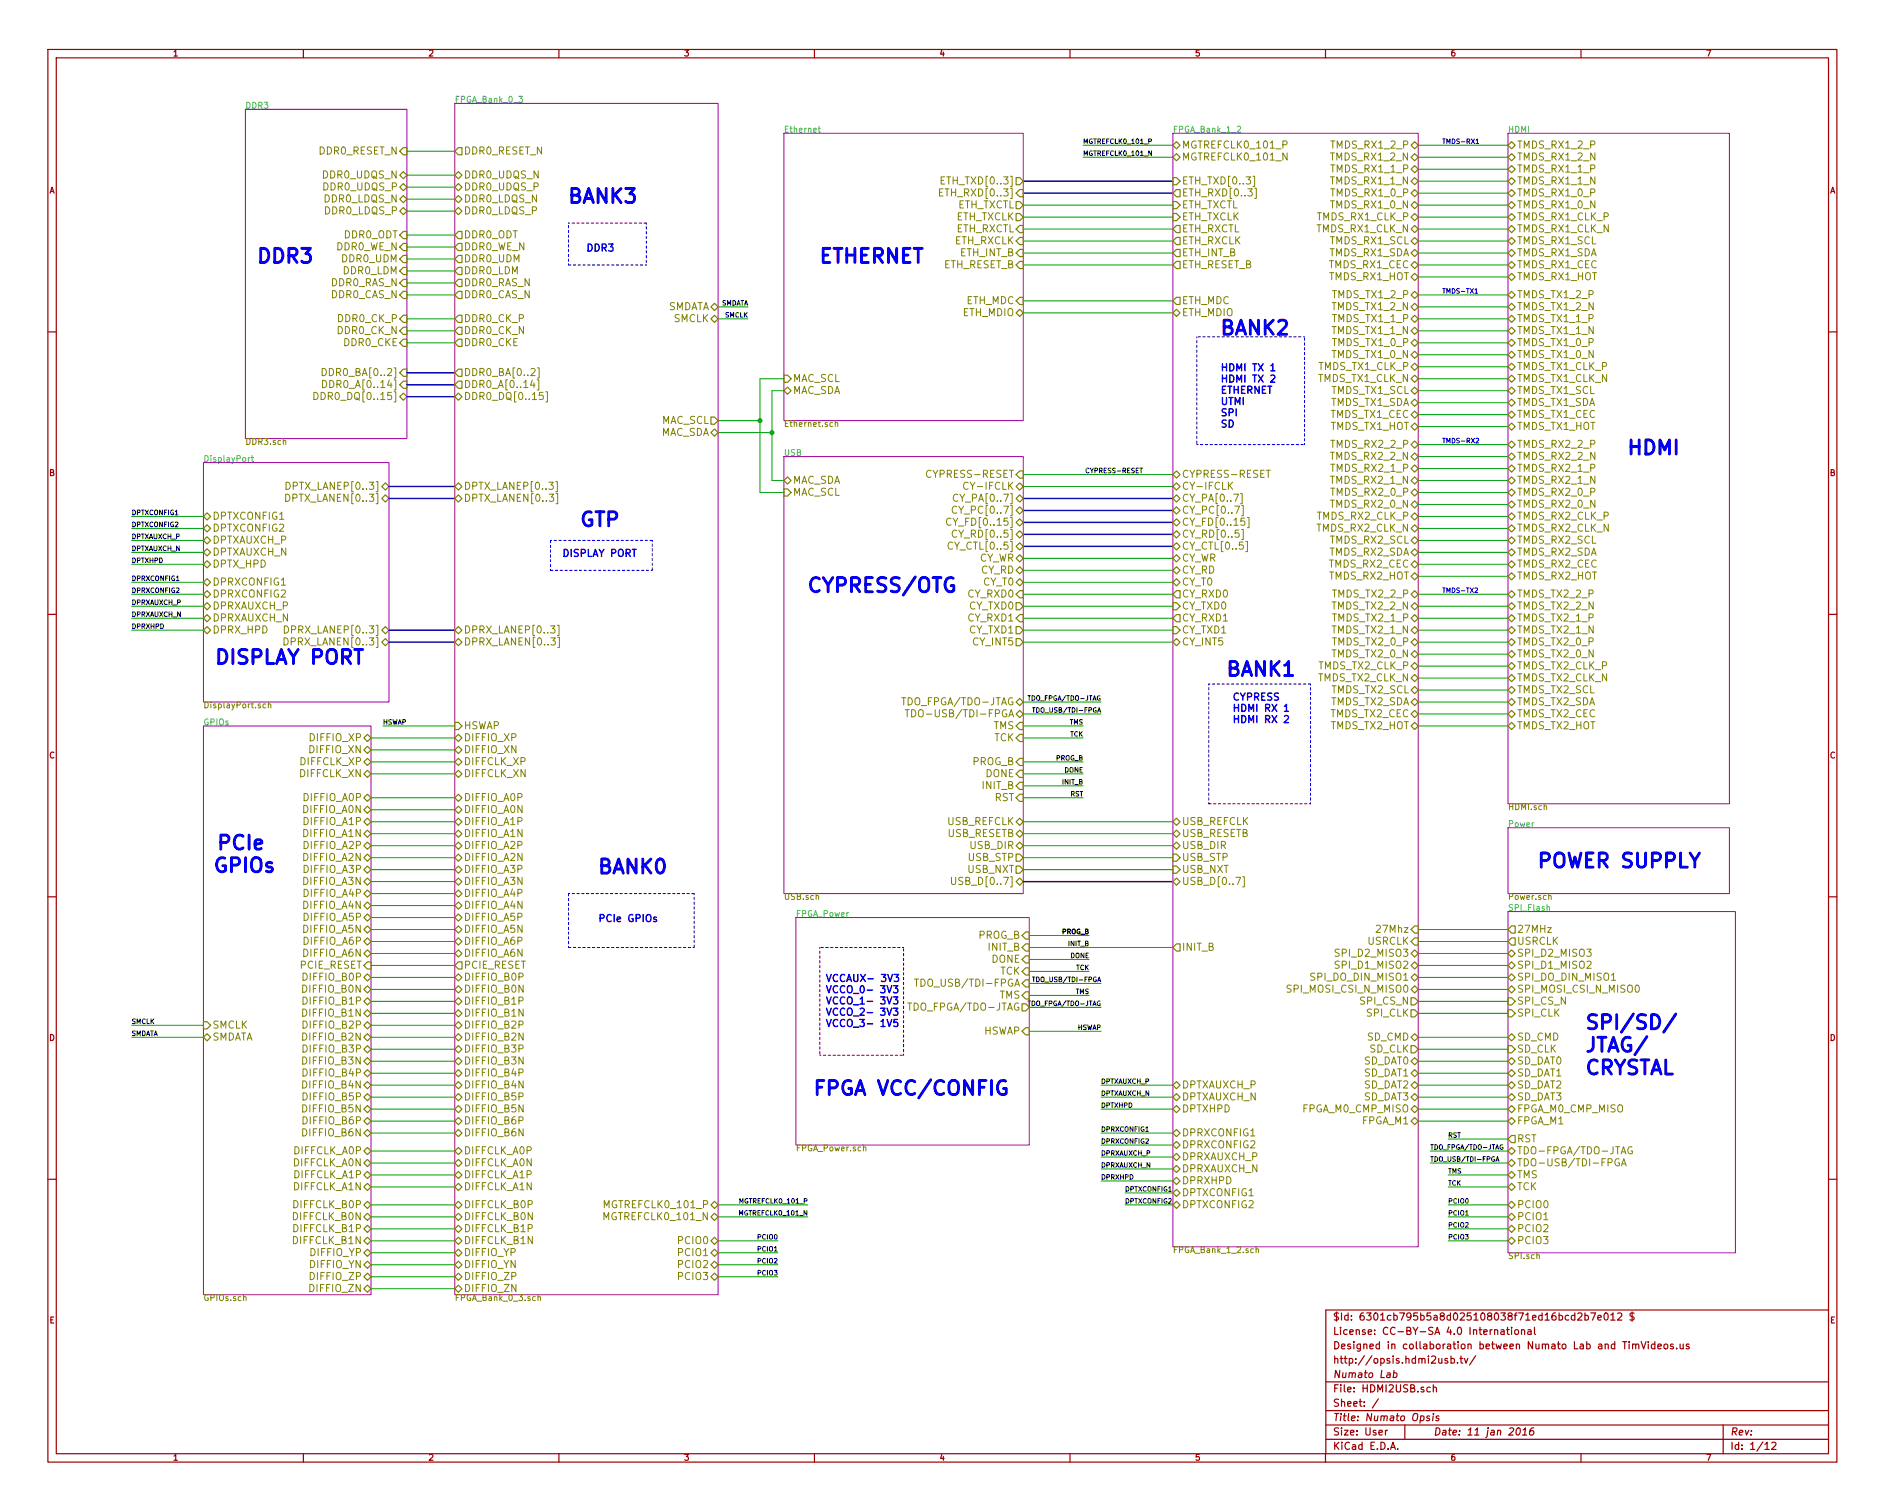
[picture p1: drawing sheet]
<svg xmlns="http://www.w3.org/2000/svg" width="400mm" height="320mm" viewBox="0 0 400 320" stroke-linecap="round" stroke-linejoin="round" font-family="sans-serif">
<defs><g id="words">
<g font-size="4.2" fill="#00f">
<text x="120.6" y="43.3">BANK3</text>
<text x="54.6" y="56">DDR3</text>
<text x="174" y="56">ETHERNET</text>
<text x="259.1" y="71.2">BANK2</text>
<text x="345.4" y="96.6">HDMI</text>
<text x="123.2" y="111.8">GTP</text>
<text x="171.4" y="125.8">CYPRESS/OTG</text>
<text x="45.7" y="141">DISPLAY PORT</text>
<text x="260.3" y="143.6">BANK1</text>
<text x="45.7" y="185.2">GPIOs</text>
<text x="48" y="180.4">PCIe</text>
<text x="127" y="185.5">BANK0</text>
<text x="326.4" y="184.2">POWER SUPPLY</text>
<text x="336.5" y="218.5">SPI/SD/</text>
<text x="336.5" y="223.3">JTAG/</text>
<text x="172.7" y="232.5">FPGA VCC/CONFIG</text>
<text x="336.5" y="228.1">CRYSTAL</text>
</g>
<g font-size="2.1" fill="#808000">
<text x="67.7" y="32.8">DDR0_RESET_N</text>
<text x="98.5" y="32.8">DDR0_RESET_N</text>
<text x="250.9" y="31.6">MGTREFCLK0_101_P</text>
<text x="250.9" y="34.1">MGTREFCLK0_101_N</text>
<text x="282.7" y="34.1">TMDS_RX1_2_N</text>
<text x="282.8" y="31.6">TMDS_RX1_2_P</text>
<text x="322" y="31.6">TMDS_RX1_2_P</text>
<text x="322" y="34.1">TMDS_RX1_2_N</text>
<text x="68.6" y="37.9">DDR0_UDQS_N</text>
<text x="68.7" y="40.5">DDR0_UDQS_P</text>
<text x="98.5" y="40.5">DDR0_UDQS_P</text>
<text x="98.5" y="37.9">DDR0_UDQS_N</text>
<text x="200.4" y="41.7">ETH_RXD[0..3]</text>
<text x="200.6" y="39.2">ETH_TXD[0..3]</text>
<text x="250.9" y="41.7">ETH_RXD[0..3]</text>
<text x="250.9" y="39.2">ETH_TXD[0..3]</text>
<text x="282.7" y="39.2">TMDS_RX1_1_N</text>
<text x="282.8" y="41.7">TMDS_RX1_0_P</text>
<text x="282.8" y="36.7">TMDS_RX1_1_P</text>
<text x="322" y="36.7">TMDS_RX1_1_P</text>
<text x="322" y="41.7">TMDS_RX1_0_P</text>
<text x="322" y="39.2">TMDS_RX1_1_N</text>
<text x="68.9" y="43">DDR0_LDQS_N</text>
<text x="69" y="45.5">DDR0_LDQS_P</text>
<text x="98.5" y="45.5">DDR0_LDQS_P</text>
<text x="98.5" y="43">DDR0_LDQS_N</text>
<text x="202.7" y="46.8">ETH_TXCLK</text>
<text x="203" y="44.3">ETH_TXCTL</text>
<text x="250.9" y="46.8">ETH_TXCLK</text>
<text x="250.9" y="44.3">ETH_TXCTL</text>
<text x="279.6" y="46.8">TMDS_RX1_CLK_P</text>
<text x="282.7" y="44.3">TMDS_RX1_0_N</text>
<text x="322" y="44.3">TMDS_RX1_0_N</text>
<text x="322" y="46.8">TMDS_RX1_CLK_P</text>
<text x="71.3" y="53.2">DDR0_WE_N</text>
<text x="73" y="50.6">DDR0_ODT</text>
<text x="98.5" y="53.2">DDR0_WE_N</text>
<text x="98.5" y="50.6">DDR0_ODT</text>
<text x="202.5" y="51.9">ETH_RXCLK</text>
<text x="202.7" y="49.4">ETH_RXCTL</text>
<text x="250.9" y="49.4">ETH_RXCTL</text>
<text x="250.9" y="51.9">ETH_RXCLK</text>
<text x="279.5" y="49.4">TMDS_RX1_CLK_N</text>
<text x="282.3" y="51.9">TMDS_RX1_SCL</text>
<text x="322" y="49.4">TMDS_RX1_CLK_N</text>
<text x="322" y="51.9">TMDS_RX1_SCL</text>
<text x="72.6" y="55.7">DDR0_UDM</text>
<text x="72.9" y="58.2">DDR0_LDM</text>
<text x="98.5" y="55.7">DDR0_UDM</text>
<text x="98.5" y="58.2">DDR0_LDM</text>
<text x="200" y="57">ETH_RESET_B</text>
<text x="203.7" y="54.4">ETH_INT_B</text>
<text x="250.9" y="57">ETH_RESET_B</text>
<text x="250.9" y="54.4">ETH_INT_B</text>
<text x="282.1" y="54.4">TMDS_RX1_SDA</text>
<text x="282.1" y="57">TMDS_RX1_CEC</text>
<text x="282.1" y="59.5">TMDS_RX1_HOT</text>
<text x="322" y="54.4">TMDS_RX1_SDA</text>
<text x="322" y="57">TMDS_RX1_CEC</text>
<text x="322" y="59.5">TMDS_RX1_HOT</text>
<text x="70.3" y="60.8">DDR0_RAS_N</text>
<text x="70.3" y="63.3">DDR0_CAS_N</text>
<text x="98.5" y="60.8">DDR0_RAS_N</text>
<text x="98.5" y="63.3">DDR0_CAS_N</text>
<text x="141.4" y="65.9">SMDATA</text>
<text x="205" y="64.6">ETH_MDC</text>
<text x="250.9" y="64.6">ETH_MDC</text>
<text x="282.9" y="65.9">TMDS_TX1_2_N</text>
<text x="283" y="63.3">TMDS_TX1_2_P</text>
<text x="322" y="63.3">TMDS_TX1_2_P</text>
<text x="322" y="65.9">TMDS_TX1_2_N</text>
<text x="71.7" y="70.9">DDR0_CK_N</text>
<text x="71.8" y="68.4">DDR0_CK_P</text>
<text x="98.5" y="68.4">DDR0_CK_P</text>
<text x="98.5" y="70.9">DDR0_CK_N</text>
<text x="142.9" y="68.4">SMCLK</text>
<text x="204.3" y="67.1">ETH_MDIO</text>
<text x="250.9" y="67.1">ETH_MDIO</text>
<text x="282.9" y="70.9">TMDS_TX1_1_N</text>
<text x="283" y="68.4">TMDS_TX1_1_P</text>
<text x="322" y="68.4">TMDS_TX1_1_P</text>
<text x="322" y="70.9">TMDS_TX1_1_N</text>
<text x="73" y="73.5">DDR0_CKE</text>
<text x="98.5" y="73.5">DDR0_CKE</text>
<text x="282.9" y="76">TMDS_TX1_0_N</text>
<text x="283" y="73.5">TMDS_TX1_0_P</text>
<text x="322" y="73.5">TMDS_TX1_0_P</text>
<text x="322" y="76">TMDS_TX1_0_N</text>
<text x="69.4" y="79.8">DDR0_BA[0..2]</text>
<text x="69.8" y="82.4">DDR0_A[0..14]</text>
<text x="98.5" y="82.4">DDR0_A[0..14]</text>
<text x="98.5" y="79.8">DDR0_BA[0..2]</text>
<text x="168.3" y="81.1">MAC_SCL</text>
<text x="168.3" y="83.6">MAC_SDA</text>
<text x="279.7" y="81.1">TMDS_TX1_CLK_N</text>
<text x="279.8" y="78.6">TMDS_TX1_CLK_P</text>
<text x="282.5" y="83.6">TMDS_TX1_SCL</text>
<text x="322" y="78.6">TMDS_TX1_CLK_P</text>
<text x="322" y="81.1">TMDS_TX1_CLK_N</text>
<text x="322" y="83.6">TMDS_TX1_SCL</text>
<text x="68.1" y="84.9">DDR0_DQ[0..15]</text>
<text x="98.5" y="84.9">DDR0_DQ[0..15]</text>
<text x="140.2" y="90">MAC_SCL</text>
<text x="282.3" y="86.2">TMDS_TX1_SDA</text>
<text x="282.3" y="88.7">TMDS_TX1_CEC</text>
<text x="322" y="88.7">TMDS_TX1_CEC</text>
<text x="322" y="86.2">TMDS_TX1_SDA</text>
<text x="140" y="92.5">MAC_SDA</text>
<text x="282.3" y="91.3">TMDS_TX1_HOT</text>
<text x="282.8" y="95.1">TMDS_RX2_2_P</text>
<text x="322" y="95.1">TMDS_RX2_2_P</text>
<text x="322" y="91.3">TMDS_TX1_HOT</text>
<text x="197.3" y="101.4">CYPRESS-RESET</text>
<text x="250.9" y="101.4">CYPRESS-RESET</text>
<text x="282.7" y="97.6">TMDS_RX2_2_N</text>
<text x="282.8" y="100.2">TMDS_RX2_1_P</text>
<text x="322" y="100.2">TMDS_RX2_1_P</text>
<text x="322" y="97.6">TMDS_RX2_2_N</text>
<text x="61.5" y="106.5">DPTX_LANEN[0..3]</text>
<text x="61.6" y="104">DPTX_LANEP[0..3]</text>
<text x="98.5" y="106.5">DPTX_LANEN[0..3]</text>
<text x="98.5" y="104">DPTX_LANEP[0..3]</text>
<text x="168.3" y="102.7">MAC_SDA</text>
<text x="168.3" y="105.2">MAC_SCL</text>
<text x="203.2" y="106.5">CY_PA[0..7]</text>
<text x="205.3" y="104">CY-IFCLK</text>
<text x="250.9" y="104">CY-IFCLK</text>
<text x="250.9" y="106.5">CY_PA[0..7]</text>
<text x="282.7" y="107.8">TMDS_RX2_0_N</text>
<text x="282.7" y="102.7">TMDS_RX2_1_N</text>
<text x="282.8" y="105.2">TMDS_RX2_0_P</text>
<text x="322" y="105.2">TMDS_RX2_0_P</text>
<text x="322" y="102.7">TMDS_RX2_1_N</text>
<text x="322" y="107.8">TMDS_RX2_0_N</text>
<text x="45.1" y="110.3">DPTXCONFIG1</text>
<text x="45.1" y="112.9">DPTXCONFIG2</text>
<text x="202.2" y="111.6">CY_FD[0..15]</text>
<text x="203.2" y="109">CY_PC[0..7]</text>
<text x="250.9" y="111.6">CY_FD[0..15]</text>
<text x="250.9" y="109">CY_PC[0..7]</text>
<text x="279.5" y="112.9">TMDS_RX2_CLK_N</text>
<text x="279.6" y="110.3">TMDS_RX2_CLK_P</text>
<text x="322" y="110.3">TMDS_RX2_CLK_P</text>
<text x="322" y="112.9">TMDS_RX2_CLK_N</text>
<text x="45.1" y="115.4">DPTXAUXCH_P</text>
<text x="45.1" y="117.9">DPTXAUXCH_N</text>
<text x="202" y="116.7">CY_CTL[0..5]</text>
<text x="203.1" y="114.1">CY_RD[0..5]</text>
<text x="207.6" y="119.2">CY_WR</text>
<text x="250.9" y="114.1">CY_RD[0..5]</text>
<text x="250.9" y="116.7">CY_CTL[0..5]</text>
<text x="250.9" y="119.2">CY_WR</text>
<text x="282.1" y="117.9">TMDS_RX2_SDA</text>
<text x="282.3" y="115.4">TMDS_RX2_SCL</text>
<text x="322" y="115.4">TMDS_RX2_SCL</text>
<text x="322" y="117.9">TMDS_RX2_SDA</text>
<text x="45.1" y="124.3">DPRXCONFIG1</text>
<text x="45.1" y="120.5">DPTX_HPD</text>
<text x="208.1" y="121.7">CY_RD</text>
<text x="208.6" y="124.3">CY_T0</text>
<text x="250.9" y="121.7">CY_RD</text>
<text x="250.9" y="124.3">CY_T0</text>
<text x="282.1" y="120.5">TMDS_RX2_CEC</text>
<text x="282.1" y="123">TMDS_RX2_HOT</text>
<text x="322" y="120.5">TMDS_RX2_CEC</text>
<text x="322" y="123">TMDS_RX2_HOT</text>
<text x="45.1" y="126.8">DPRXCONFIG2</text>
<text x="45.1" y="129.4">DPRXAUXCH_P</text>
<text x="45.1" y="131.9">DPRXAUXCH_N</text>
<text x="205.5" y="126.8">CY_RXD0</text>
<text x="205.5" y="131.9">CY_RXD1</text>
<text x="205.7" y="129.4">CY_TXD0</text>
<text x="250.9" y="126.8">CY_RXD0</text>
<text x="250.9" y="131.9">CY_RXD1</text>
<text x="250.9" y="129.4">CY_TXD0</text>
<text x="282.9" y="129.4">TMDS_TX2_2_N</text>
<text x="283" y="131.9">TMDS_TX2_1_P</text>
<text x="283" y="126.8">TMDS_TX2_2_P</text>
<text x="322" y="126.8">TMDS_TX2_2_P</text>
<text x="322" y="131.9">TMDS_TX2_1_P</text>
<text x="322" y="129.4">TMDS_TX2_2_N</text>
<text x="45.1" y="134.4">DPRX_HPD</text>
<text x="61.4" y="134.4">DPRX_LANEP[0..3]</text>
<text x="98.5" y="137">DPRX_LANEN[0..3]</text>
<text x="98.5" y="134.4">DPRX_LANEP[0..3]</text>
<text x="205.7" y="134.4">CY_TXD1</text>
<text x="206.5" y="137">CY_INT5</text>
<text x="250.9" y="134.4">CY_TXD1</text>
<text x="250.9" y="137">CY_INT5</text>
<text x="282.9" y="134.4">TMDS_TX2_1_N</text>
<text x="283" y="137">TMDS_TX2_0_P</text>
<text x="322" y="137">TMDS_TX2_0_P</text>
<text x="322" y="134.4">TMDS_TX2_1_N</text>
<text x="279.8" y="142.1">TMDS_TX2_CLK_P</text>
<text x="282.9" y="139.5">TMDS_TX2_0_N</text>
<text x="322" y="139.5">TMDS_TX2_0_N</text>
<text x="322" y="142.1">TMDS_TX2_CLK_P</text>
<text x="192.3" y="149.7">TDO_FPGA/TDO-JTAG</text>
<text x="279.7" y="144.6">TMDS_TX2_CLK_N</text>
<text x="282.3" y="149.7">TMDS_TX2_SDA</text>
<text x="282.5" y="147.1">TMDS_TX2_SCL</text>
<text x="322" y="144.6">TMDS_TX2_CLK_N</text>
<text x="322" y="147.1">TMDS_TX2_SCL</text>
<text x="322" y="149.7">TMDS_TX2_SDA</text>
<text x="98.5" y="154.8">HSWAP</text>
<text x="195" y="152.2">TDO-USB/TDI-FPGA</text>
<text x="210.8" y="154.8">TMS</text>
<text x="282.3" y="152.2">TMDS_TX2_CEC</text>
<text x="282.3" y="154.8">TMDS_TX2_HOT</text>
<text x="322" y="152.2">TMDS_TX2_CEC</text>
<text x="322" y="154.8">TMDS_TX2_HOT</text>
<text x="65.7" y="159.8">DIFFIO_XN</text>
<text x="65.8" y="157.3">DIFFIO_XP</text>
<text x="98.5" y="159.8">DIFFIO_XN</text>
<text x="98.5" y="157.3">DIFFIO_XP</text>
<text x="210.9" y="157.3">TCK</text>
<text x="63.6" y="164.9">DIFFCLK_XN</text>
<text x="63.7" y="162.4">DIFFCLK_XP</text>
<text x="98.5" y="162.4">DIFFCLK_XP</text>
<text x="98.5" y="164.9">DIFFCLK_XN</text>
<text x="206.3" y="162.4">PROG_B</text>
<text x="208.5" y="167.5">INIT_B</text>
<text x="209.1" y="164.9">DONE</text>
<text x="64.4" y="172.5">DIFFIO_A0N</text>
<text x="64.5" y="170">DIFFIO_A0P</text>
<text x="98.5" y="172.5">DIFFIO_A0N</text>
<text x="98.5" y="170">DIFFIO_A0P</text>
<text x="211" y="170">RST</text>
<text x="64.4" y="177.6">DIFFIO_A1N</text>
<text x="64.5" y="175.1">DIFFIO_A1P</text>
<text x="98.5" y="177.6">DIFFIO_A1N</text>
<text x="98.5" y="175.1">DIFFIO_A1P</text>
<text x="201" y="177.6">USB_RESETB</text>
<text x="201" y="175.1">USB_REFCLK</text>
<text x="250.9" y="175.1">USB_REFCLK</text>
<text x="250.9" y="177.6">USB_RESETB</text>
<text x="64.4" y="182.7">DIFFIO_A2N</text>
<text x="64.5" y="180.2">DIFFIO_A2P</text>
<text x="64.5" y="185.2">DIFFIO_A3P</text>
<text x="98.5" y="182.7">DIFFIO_A2N</text>
<text x="98.5" y="180.2">DIFFIO_A2P</text>
<text x="98.5" y="185.2">DIFFIO_A3P</text>
<text x="205.3" y="185.2">USB_NXT</text>
<text x="205.5" y="182.7">USB_STP</text>
<text x="205.9" y="180.2">USB_DIR</text>
<text x="250.9" y="185.2">USB_NXT</text>
<text x="250.9" y="180.2">USB_DIR</text>
<text x="250.9" y="182.7">USB_STP</text>
<text x="64.4" y="187.8">DIFFIO_A3N</text>
<text x="64.5" y="190.3">DIFFIO_A4P</text>
<text x="98.5" y="187.8">DIFFIO_A3N</text>
<text x="98.5" y="190.3">DIFFIO_A4P</text>
<text x="203.1" y="187.8">USB_D[0..7]</text>
<text x="250.9" y="187.8">USB_D[0..7]</text>
<text x="64.4" y="192.9">DIFFIO_A4N</text>
<text x="64.4" y="197.9">DIFFIO_A5N</text>
<text x="64.5" y="195.4">DIFFIO_A5P</text>
<text x="98.5" y="192.9">DIFFIO_A4N</text>
<text x="98.5" y="197.9">DIFFIO_A5N</text>
<text x="98.5" y="195.4">DIFFIO_A5P</text>
<text x="292.6" y="197.9">27Mhz</text>
<text x="322" y="197.9">27MHz</text>
<text x="64.4" y="203">DIFFIO_A6N</text>
<text x="64.5" y="200.5">DIFFIO_A6P</text>
<text x="98.5" y="203">DIFFIO_A6N</text>
<text x="98.5" y="200.5">DIFFIO_A6P</text>
<text x="207.5" y="199.2">PROG_B</text>
<text x="209.8" y="201.8">INIT_B</text>
<text x="250.9" y="201.8">INIT_B</text>
<text x="284" y="203">SPI_D2_MISO3</text>
<text x="290.2" y="200.5">USRCLK</text>
<text x="322" y="203">SPI_D2_MISO3</text>
<text x="322" y="200.5">USRCLK</text>
<text x="63.6" y="205.6">PCIE_RESET</text>
<text x="64.5" y="208.1">DIFFIO_B0P</text>
<text x="98.5" y="208.1">DIFFIO_B0P</text>
<text x="98.5" y="205.6">PCIE_RESET</text>
<text x="195.8" y="209.4">TDO_USB/TDI-FPGA</text>
<text x="210.4" y="204.3">DONE</text>
<text x="212.1" y="206.8">TCK</text>
<text x="278.7" y="208.1">SPI_DO_DIN_MISO1</text>
<text x="284" y="205.6">SPI_D1_MISO2</text>
<text x="322" y="205.6">SPI_D1_MISO2</text>
<text x="322" y="208.1">SPI_DO_DIN_MISO1</text>
<text x="64.4" y="215.7">DIFFIO_B1N</text>
<text x="64.4" y="210.6">DIFFIO_B0N</text>
<text x="64.5" y="213.2">DIFFIO_B1P</text>
<text x="98.5" y="213.2">DIFFIO_B1P</text>
<text x="98.5" y="210.6">DIFFIO_B0N</text>
<text x="98.5" y="215.7">DIFFIO_B1N</text>
<text x="193.5" y="214.5">TDO_FPGA/TDO-JTAG</text>
<text x="212" y="211.9">TMS</text>
<text x="273.8" y="210.6">SPI_MOSI_CSI_N_MISO0</text>
<text x="288.8" y="213.2">SPI_CS_N</text>
<text x="290.1" y="215.7">SPI_CLK</text>
<text x="322" y="213.2">SPI_CS_N</text>
<text x="322" y="210.6">SPI_MOSI_CSI_N_MISO0</text>
<text x="322" y="215.7">SPI_CLK</text>
<text x="45.1" y="218.3">SMCLK</text>
<text x="45.1" y="220.8">SMDATA</text>
<text x="64.4" y="220.8">DIFFIO_B2N</text>
<text x="64.5" y="218.3">DIFFIO_B2P</text>
<text x="98.5" y="218.3">DIFFIO_B2P</text>
<text x="98.5" y="220.8">DIFFIO_B2N</text>
<text x="208.6" y="219.5">HSWAP</text>
<text x="290.1" y="220.8">SD_CMD</text>
<text x="322" y="220.8">SD_CMD</text>
<text x="64.4" y="225.9">DIFFIO_B3N</text>
<text x="64.5" y="223.3">DIFFIO_B3P</text>
<text x="98.5" y="223.3">DIFFIO_B3P</text>
<text x="98.5" y="225.9">DIFFIO_B3N</text>
<text x="289.4" y="225.9">SD_DAT0</text>
<text x="290.6" y="223.3">SD_CLK</text>
<text x="322" y="225.9">SD_DAT0</text>
<text x="322" y="223.3">SD_CLK</text>
<text x="64.4" y="231">DIFFIO_B4N</text>
<text x="64.5" y="228.4">DIFFIO_B4P</text>
<text x="64.5" y="233.5">DIFFIO_B5P</text>
<text x="98.5" y="228.4">DIFFIO_B4P</text>
<text x="98.5" y="233.5">DIFFIO_B5P</text>
<text x="98.5" y="231">DIFFIO_B4N</text>
<text x="250.9" y="233.5">DPTXAUXCH_N</text>
<text x="250.9" y="231">DPTXAUXCH_P</text>
<text x="289.4" y="228.4">SD_DAT1</text>
<text x="289.4" y="231">SD_DAT2</text>
<text x="289.4" y="233.5">SD_DAT3</text>
<text x="322" y="228.4">SD_DAT1</text>
<text x="322" y="233.5">SD_DAT3</text>
<text x="322" y="231">SD_DAT2</text>
<text x="64.4" y="236">DIFFIO_B5N</text>
<text x="64.5" y="238.6">DIFFIO_B6P</text>
<text x="98.5" y="238.6">DIFFIO_B6P</text>
<text x="98.5" y="236">DIFFIO_B5N</text>
<text x="250.9" y="236">DPTXHPD</text>
<text x="276.5" y="236">FPGA_M0_CMP_MISO</text>
<text x="289" y="238.6">FPGA_M1</text>
<text x="322" y="236">FPGA_M0_CMP_MISO</text>
<text x="322" y="238.6">FPGA_M1</text>
<text x="62.4" y="244.9">DIFFCLK_A0P</text>
<text x="64.4" y="241.1">DIFFIO_B6N</text>
<text x="98.5" y="241.1">DIFFIO_B6N</text>
<text x="98.5" y="244.9">DIFFCLK_A0P</text>
<text x="250.9" y="241.1">DPRXCONFIG1</text>
<text x="250.9" y="243.7">DPRXCONFIG2</text>
<text x="322" y="244.9">TDO-FPGA/TDO-JTAG</text>
<text x="322" y="242.4">RST</text>
<text x="62.3" y="247.5">DIFFCLK_A0N</text>
<text x="62.4" y="250">DIFFCLK_A1P</text>
<text x="98.5" y="247.5">DIFFCLK_A0N</text>
<text x="98.5" y="250">DIFFCLK_A1P</text>
<text x="250.9" y="251.3">DPRXHPD</text>
<text x="250.9" y="248.7">DPRXAUXCH_N</text>
<text x="250.9" y="246.2">DPRXAUXCH_P</text>
<text x="322" y="247.5">TDO-USB/TDI-FPGA</text>
<text x="322" y="250">TMS</text>
<text x="62.3" y="252.6">DIFFCLK_A1N</text>
<text x="62.4" y="256.4">DIFFCLK_B0P</text>
<text x="98.5" y="256.4">DIFFCLK_B0P</text>
<text x="98.5" y="252.6">DIFFCLK_A1N</text>
<text x="128.7" y="256.4">MGTREFCLK0_101_P</text>
<text x="250.9" y="253.8">DPTXCONFIG1</text>
<text x="250.9" y="256.4">DPTXCONFIG2</text>
<text x="322" y="252.6">TCK</text>
<text x="322" y="256.4">PCIO0</text>
<text x="62.3" y="258.9">DIFFCLK_B0N</text>
<text x="62.3" y="264">DIFFCLK_B1N</text>
<text x="62.4" y="261.4">DIFFCLK_B1P</text>
<text x="98.5" y="261.4">DIFFCLK_B1P</text>
<text x="98.5" y="258.9">DIFFCLK_B0N</text>
<text x="98.5" y="264">DIFFCLK_B1N</text>
<text x="128.5" y="258.9">MGTREFCLK0_101_N</text>
<text x="144.1" y="264">PCIO0</text>
<text x="322" y="258.9">PCIO1</text>
<text x="322" y="261.4">PCIO2</text>
<text x="322" y="264">PCIO3</text>
<text x="65.7" y="269.1">DIFFIO_YN</text>
<text x="65.8" y="266.5">DIFFIO_YP</text>
<text x="98.5" y="269.1">DIFFIO_YN</text>
<text x="98.5" y="266.5">DIFFIO_YP</text>
<text x="144.1" y="266.5">PCIO1</text>
<text x="144.1" y="269.1">PCIO2</text>
<text x="65.8" y="274.1">DIFFIO_ZN</text>
<text x="66" y="271.6">DIFFIO_ZP</text>
<text x="98.5" y="274.1">DIFFIO_ZN</text>
<text x="98.5" y="271.6">DIFFIO_ZP</text>
<text x="144.1" y="271.6">PCIO3</text>
</g>
<g font-size="2.1" fill="#00f">
<text x="124.5" y="53.4">DDR3</text>
<text x="259.1" y="78.8">HDMI TX 1</text>
<text x="259.1" y="81.2">HDMI TX 2</text>
<text x="259.1" y="83.6">ETHERNET</text>
<text x="259.1" y="86">UTMI</text>
<text x="259.1" y="88.4">SPI</text>
<text x="259.1" y="90.8">SD</text>
<text x="119.4" y="118.2">DISPLAY PORT</text>
<text x="61.3" y="137">DPRX_LANEN[0..3]</text>
<text x="261.6" y="148.7">CYPRESS</text>
<text x="261.6" y="151.1">HDMI RX 1</text>
<text x="261.6" y="153.4">HDMI RX 2</text>
<text x="127" y="195.7">PCIe GPIOs</text>
<text x="175.3" y="208.4">VCCAUX- 3V3</text>
<text x="175.3" y="210.7">VCCO_0- 3V3</text>
<text x="175.3" y="213.1">VCCO_1- 3V3</text>
<text x="175.3" y="215.5">VCCO_2- 3V3</text>
<text x="175.3" y="217.9">VCCO_3- 1V5</text>
</g>
<g font-size="2.1" fill="#a00000">
<text x="282.9" y="280.2">$Id: 6301cb795b5a8d025108038f71ed16bcd2b7e012 $</text>
<text x="282.9" y="286.3">Designed in collaboration between Numato Lab and TimVideos.us</text>
<text x="282.9" y="283.2">License: CC-BY-SA 4.0 International</text>
<text x="282.9" y="292.4">Numato Lab</text>
<text x="282.9" y="289.3">http://opsis.hdmi2usb.tv/</text>
<text x="282.9" y="295.4">File: HDMI2USB.sch</text>
<text x="282.9" y="298.5">Sheet: /</text>
<text x="282.9" y="304.6">Size: User</text>
<text x="282.9" y="301.5">Title: Numato Opsis</text>
<text x="304.2" y="304.6">Date: 11 jan 2016</text>
<text x="367.2" y="304.6">Rev:</text>
<text x="282.9" y="307.6">KiCad E.D.A.</text>
<text x="367.2" y="307.6">Id: 1/12</text>
</g>
<g font-size="1.8" fill="#a00000">
<text x="36.8" y="12">1</text>
<text x="91" y="12">2</text>
<text x="145.3" y="12">3</text>
<text x="199.5" y="12">4</text>
<text x="253.7" y="12">5</text>
<text x="307.9" y="12">6</text>
<text x="362.2" y="12">7</text>
<text x="10.4" y="41.1">A</text>
<text x="388.3" y="41.1">A</text>
<text x="10.4" y="101">B</text>
<text x="388.3" y="101">B</text>
<text x="10.4" y="160.9">C</text>
<text x="388.3" y="160.9">C</text>
<text x="10.4" y="220.9">D</text>
<text x="388.3" y="220.9">D</text>
<text x="10.5" y="280.8">E</text>
<text x="388.4" y="280.8">E</text>
<text x="36.8" y="309.9">1</text>
<text x="91" y="309.9">2</text>
<text x="145.3" y="309.9">3</text>
<text x="199.5" y="309.9">4</text>
<text x="253.7" y="309.9">5</text>
<text x="307.9" y="309.9">6</text>
<text x="362.2" y="309.9">7</text>
</g>
<g font-size="1.8" fill="#00a0a0">
<text x="52.1" y="23.1">DDR3</text>
<text x="96.5" y="21.8">FPGA_Bank_0_3</text>
<text x="166.4" y="28.2">Ethernet</text>
<text x="248.9" y="28.2">FPGA_Bank_1_2</text>
<text x="320" y="28.2">HDMI</text>
<text x="43.2" y="98">DisplayPort</text>
<text x="166.4" y="96.8">USB</text>
<text x="43.2" y="153.9">GPIOs</text>
<text x="320" y="175.5">Power</text>
<text x="168.9" y="194.5">FPGA_Power</text>
<text x="320" y="193.3">SPI_Flash</text>
</g>
<g font-size="1.8" fill="#808000">
<text x="52.1" y="94.4">DDR3.sch</text>
<text x="166.4" y="90.6">Ethernet.sch</text>
<text x="43.2" y="150.3">DisplayPort.sch</text>
<text x="320" y="171.9">HDMI.sch</text>
<text x="166.4" y="190.9">USB.sch</text>
<text x="320" y="190.9">Power.sch</text>
<text x="168.9" y="244.3">FPGA_Power.sch</text>
<text x="248.9" y="265.9">FPGA_Bank_1_2.sch</text>
<text x="320" y="267.1">SPI.sch</text>
<text x="43.2" y="276">GPIOs.sch</text>
<text x="96.5" y="276">FPGA_Bank_0_3.sch</text>
</g>
<g font-size="1.4">
<text x="229.9" y="30.6">MGTREFCLK0_101_P</text>
<text x="229.9" y="33.1">MGTREFCLK0_101_N</text>
<text x="152.9" y="64.8">SMDATA</text>
<text x="153.8" y="67.4">SMCLK</text>
<text x="230.9" y="100.4">CYPRESS-RESET</text>
<text x="27.9" y="109.3">DPTXCONFIG1</text>
<text x="27.9" y="111.8">DPTXCONFIG2</text>
<text x="27.9" y="114.4">DPTXAUXCH_P</text>
<text x="27.9" y="116.9">DPTXAUXCH_N</text>
<text x="27.9" y="119.5">DPTXHPD</text>
<text x="27.9" y="123.3">DPRXCONFIG1</text>
<text x="27.9" y="125.8">DPRXCONFIG2</text>
<text x="27.9" y="128.3">DPRXAUXCH_P</text>
<text x="27.9" y="130.9">DPRXAUXCH_N</text>
<text x="27.9" y="133.4">DPRXHPD</text>
<text x="218.7" y="148.7">TDO_FPGA/TDO-JTAG</text>
<text x="81.3" y="153.7">HSWAP</text>
<text x="220.2" y="151.2">TDO_USB/TDI-FPGA</text>
<text x="226.9" y="153.7">TMS</text>
<text x="224.1" y="161.4">PROG_B</text>
<text x="227" y="156.3">TCK</text>
<text x="225.5" y="166.4">INIT_B</text>
<text x="225.9" y="163.9">DONE</text>
<text x="227.1" y="169">RST</text>
<text x="225.3" y="198.2">PROG_B</text>
<text x="226.8" y="200.7">INIT_B</text>
<text x="227.2" y="203.3">DONE</text>
<text x="220.2" y="208.4">TDO_USB/TDI-FPGA</text>
<text x="228.3" y="205.8">TCK</text>
<text x="218.7" y="213.4">TDO_FPGA/TDO-JTAG</text>
<text x="228.2" y="210.9">TMS</text>
<text x="27.9" y="217.2">SMCLK</text>
<text x="27.9" y="219.8">SMDATA</text>
<text x="228.5" y="218.5">HSWAP</text>
<text x="233.7" y="229.9">DPTXAUXCH_P</text>
<text x="233.7" y="232.5">DPTXAUXCH_N</text>
<text x="233.7" y="235">DPTXHPD</text>
<text x="233.7" y="240.1">DPRXCONFIG1</text>
<text x="233.7" y="242.6">DPRXCONFIG2</text>
<text x="233.7" y="245.2">DPRXAUXCH_P</text>
<text x="303.5" y="243.9">TDO_FPGA/TDO-JTAG</text>
<text x="307.3" y="241.4">RST</text>
<text x="233.7" y="247.7">DPRXAUXCH_N</text>
<text x="233.7" y="250.3">DPRXHPD</text>
<text x="303.5" y="246.5">TDO_USB/TDI-FPGA</text>
<text x="307.3" y="251.5">TCK</text>
<text x="307.3" y="249">TMS</text>
<text x="157.2" y="257.9">MGTREFCLK0_101_N</text>
<text x="157.3" y="255.3">MGTREFCLK0_101_P</text>
<text x="238.8" y="252.8">DPTXCONFIG1</text>
<text x="238.8" y="255.3">DPTXCONFIG2</text>
<text x="307.3" y="255.3">PCIO0</text>
<text x="307.3" y="257.9">PCIO1</text>
<text x="161" y="263">PCIO0</text>
<text x="307.3" y="260.4">PCIO2</text>
<text x="307.3" y="263">PCIO3</text>
<text x="161" y="265.5">PCIO1</text>
<text x="161" y="268">PCIO2</text>
<text x="161" y="270.6">PCIO3</text>
</g>
<g font-size="1.4" fill="#00f">
<text x="306.1" y="30.6">TMDS-RX1</text>
<text x="306.1" y="62.3">TMDS-TX1</text>
<text x="306.1" y="94.1">TMDS-RX2</text>
<text x="306.1" y="125.8">TMDS-TX2</text>
</g>
</g></defs>
<g fill="none" stroke="#a00000" stroke-width=".25">
<path d="M10.2 10.5h379.6v299.7h-379.6zM11.9 12.3h376.2v296.1h-376.2zM64.4 10.5v1.8M118.6 10.5v1.8M172.8 10.5v1.8M227.1 10.5v1.8M281.3 10.5v1.8M335.5 10.5v1.8M10.2 70.4h1.7M388.1 70.4h1.7M10.2 130.3h1.7M388.1 130.3h1.7"/>
<path d="M10.2 190.2h1.7M388.1 190.2h1.7M10.2 250.2h1.7M388.1 250.2h1.7M336.4 279.1l.4-.1 .3 .3-.1 .6-.2 .1h-.4M336.4 278.5v1.5M337.6 278.5h1l-.6 1.5M339.1 279.5l.8-.1-.1-.3-.5-.1-.2 .3 .1 .7h.6M340.6 278.7l.2-.2a.81 .81 0 0 1 .5 .8 .81 .81 0 0 1-.5 .7l-.2-.1-.2-.4zM341.9 278.9l.4-.4v1.5M343.3 278.7l.6-.2 .3 .4-.9 1.1h.9M346.4 278.3v2"/>
<path d="M346.8 278.6l-.6-.1-.3 .3 .2 .4 .6 .3v.4l-.2 .1h-.6M388.1 277.9h-106.7v30.5M281.4 293.1h106.7M281.4 299.2h106.7M292.5 296.7l-1.3 2M295.8 291.3l.4-.1 .2 .2v.6l-.3 .2h-.4M295.9 290.7l-.2 1.5M303.6 294.3h-.5l-.3 .3 .1 .6 .2 .1 .5-.1M304.2 294.4l.1-.1a.36 .36 0 0 1 .6 .2v.8M304.2 293.8v1.5M304.2 299.8v.2M307.2 288.2h-.3l-.3 .2 .1 .2 .5 .2v.3h-.6"/>
<path d="M307.9 288.2h.5l.3 .3-.1 .6-.2 .1-.5-.1M307.9 287.7v1.5M309.3 289.1v.1M309.9 288.2h.5M310.1 287.7v1.3l.3 .2M310.8 288.2l.3 1 .4-1M313.2 287.6l-1.3 2M318.6 282.1h.6v1M319.2 282.5l-.6 .1a.3 .3 0 0 0 .1 .5l.5-.1M319.7 282.1h.6M319.9 281.6v1.3l.4 .2M320.8 281.6v.1"/>
<path d="M320.8 282.1v1M321.5 282.2l.3-.1 .4 .1v.8l-.2 .1-.5-.1zM322.9 282.2l.1-.1a.36 .36 0 0 1 .6 .2v.8M322.9 282.1v1M324.3 282.1h.6v1M324.9 282.5l-.6 .1a.3 .3 0 0 0 .1 .5l.5-.1M325.7 281.6v1.3l.2 .2M341.9 280h.8M345.7 284.6v.2M345.7 285.1v1M346.5 285.3l.1-.1a.36 .36 0 0 1 .5 .1v.8M346.5 285.1v1"/>
<path d="M347.1 285.3a.35 .35 0 0 1 .4-.2 .35 .35 0 0 1 .3 .2v.8M348.3 284.6l.5 1.5 .5-1.5M349.8 284.6v.2M349.8 285.1v1M351.2 285.2l-.4-.1-.3 .3v.6l.3 .1h.4M351.2 284.6v1.5M351.8 285.6l.8-.1-.1-.3-.4-.1-.3 .2 .1 .8h.6M353.2 285.3l.2-.2 .5 .2v.7l-.3 .1-.4-.1zM355.1 285.2l-.4-.1-.2 .2 .1 .2 .5 .2v.4h-.6M355.8 286v.1M356.6 285.1v1h.4l.2-.1M357.2 285.1v1"/>
<path d="M358.4 285.2l-.3-.1-.2 .2v.2l.5 .2v.4h-.5M64.4 308.4v1.8M118.6 308.4v1.8M172.8 308.4v1.8M227.1 308.4v1.8M281.3 308.4v1.8M281.4 305.3h106.7M281.4 302.3h106.7M294 303.4v1M294.5 303.4l-.5 .3M295.1 307.5l.5-1.6 .5 1.6M295.2 307h.8"/>
<path d="M296.6 307.3v.2M298.1 302.3v3M303.4 300.4h-.3l-.3 .3 .6 .2v.3l-.2 .2-.5-.1M304.2 300.4l-.2 1M305.4 300.4h-.3l-.3 .3 .5 .2 .1 .3-.2 .2-.5-.1M322 303.1l.2-.2a.78 .78 0 0 1 .6 .6 .78 .78 0 0 1-.4 .8l-.4 .1-.2-.3v-.6zM323.1 304.4h.9M323.2 303.3l.5-.4-.1 1.5M325.5 302.9l-.5 .1a1.18 1.18 0 0 0-.3 1.3l.4 .1 .3-.1 .1-.5-.3-.3h-.2l-.4 .3M335.5 308.4v1.8M365.7 302.3v6.1M374.6 306.4l.4-.5v1.6"/>
<path d="M374.6 307.5h.9M376 306.1l.6-.2 .3 .5-.9 1.1h.9"/>
</g>
<path d="M52.1 23.2h34.3v69.8h-34.3zM96.5 21.9h55.9v252.8h-55.9zM166.4 28.3h50.8v60.9h-50.8zM248.9 28.3h52.1v236.2h-52.1zM320 28.3h47v142.2h-47zM43.2 98.1h39.3v50.8h-39.3zM166.4 96.9h50.8v92.7h-50.8zM43.2 154h35.5v120.7h-35.5zM320 175.6h47v14h-47zM168.9 194.6h49.5v48.3h-49.5zM320 193.4h48.3v72.4h-48.3z" fill="none" stroke="#a000a0" stroke-width=".21"/>
<g fill="none" stroke="#808000" stroke-width=".21">
<path d="M199.7 38.3h.6M200.5 37.5h-.8v1.5h.8M265.9 37.4h.4v2.2h-.4M266.3 39.9h.3v2.2h-.3M272.3 30.7l.7-.1 .2-.2-.1-.3-.3-.2h-.5v1.5M273.2 32.4v1.6l-.9-1.6v1.6M199.4 40.8h.5M200.1 40.1h-.7v1.5h.7M68.4 78.2a.77 .77 0 0 1 .9 .7 .77 .77 0 0 1-.9 .8zM114.1 78h.3v2.2h-.3M60.1 93.6l.5-.1 .1 .8M66.6 83.2a.77 .77 0 0 1 .9 .8 .77 .77 0 0 1-.9 .8z"/>
<path d="M68.5 80.7a.77 .77 0 0 1 .8 .8 .77 .77 0 0 1-.8 .7zM113 80.6l-.4 1.1h1M113.3 81.2v1M114 80.6h.4v2.1h-.4M115.2 83.2h-.7l-.1 .8 .3-.2 .5 .1 .1 .2-.1 .5-.2 .2-.6-.2M115.8 83.1h.4v2.2h-.4M177.3 89.8l.4-.1 .1 .8M177.3 89.2v1.3M197.6 99.9a.72 .72 0 0 0-1 .5 .72 .72 0 0 0 .7 .9l.3-.2M268.7 99.7h.9M60.6 104.8a.77 .77 0 0 1 .9 .8 .77 .77 0 0 1-.9 .8zM60.7 102.3a.77 .77 0 0 1 .9 .8 .77 .77 0 0 1-.9 .7z"/>
<path d="M117.9 102.2h.4v2.1h-.4M118 104.7h.4v2.2h-.4M201.8 110.1a.72 .72 0 0 0-1 .5 .72 .72 0 0 0 .7 .8l.3-.1M202.2 115.1a.72 .72 0 0 0-1.1 .5 .72 .72 0 0 0 .8 .9l.3-.1M203 107.5a.72 .72 0 0 0-1 .5 .72 .72 0 0 0 .7 .9l.3-.1M203 112.6a.72 .72 0 0 0-1 .5 .72 .72 0 0 0 .7 .9l.3-.2M203.3 105a.72 .72 0 0 0-1 .5 .72 .72 0 0 0 .7 .9l.3-.2M205.5 102.4a.72 .72 0 0 0-1 .5 .72 .72 0 0 0 .7 .9l.3-.1M260.9 102.9l.7 .9M261.6 102.3l-.9 .9M263.3 104.7h.3v2.2h-.3M263.5 107.2h.4v2.2h-.4"/>
<path d="M263.5 112.3h.4v2.2h-.4M264.4 114.9h.3v2.1h-.3M264.7 109.8h.4v2.1h-.4M60.3 135.3a.77 .77 0 0 1 .9 .8 .77 .77 0 0 1-.9 .7zM60.4 132.8a.77 .77 0 0 1 .8 .7 .77 .77 0 0 1-.8 .8zM118.3 132.6h.3v2.2h-.3M118.4 135.2h.3v2.1h-.3M56.4 149.4l-.4-.1-.2 .3 .1 .5h.5M56.9 149.5l.5-.1 .1 .8M56.9 148.9v1.3M191.4 148h.8M192.5 150.5v1.6"/>
<path d="M193.5 150.5a.77 .77 0 0 1 .9 .8 .77 .77 0 0 1-.9 .8zM201.9 186.1v1.3l.3 .2h.3l.3-.2v-1.3M262.3 186.1h1l-.7 1.5M263.7 186h.4v2.1h-.4M328.7 190.1l.5-.1v.8M192.6 212.8h.9M194.1 207.7h.8M194.5 207.7v1.5M274 209h-.6l-.3 .3 .2 .3 .6 .3v.5l-.2 .1-.6-.1M342 208h.9M347.2 209.1l.2-.1a.81 .81 0 0 1 .5 .7 .81 .81 0 0 1-.5 .8l-.2-.1-.2-.5zM183.2 243.4h.5l.1 .7"/>
<path d="M343.6 245.9a.7 .7 0 0 0-.9 .7 .7 .7 0 0 0 1 .6v-.5h-.3M344 244.8l.6-1.5 .5 1.5M344.1 247.3l.5-1.5 .5 1.5M344.2 244.4h.7M344.2 246.9h.8M346.4 243.3a.7 .7 0 0 0-.9 .7 .7 .7 0 0 0 .9 .7v-.6h-.3M114.2 275.2l.5-.1v.8M114.2 274.6v1.3M266.6 265h.5v.7M266.6 264.5v1.2M326.2 266.3l.4-.1 .1 .8"/>
</g>
<path d="M243.8 30l.5-.1v-.3l-.5-.1v1M244.4 32v1l-.6-1v1M231.1 99.4a.45 .45 0 0 0-.6 .4 .45 .45 0 0 0 .6 .4M218.2 147.6h.5M219.1 150.1h.6M219.4 150.1v1M218.2 212.3h.5M219.1 207.3h.6M219.4 207.3v1M317.5 246.4l.3-1 .3 1M317.6 246.1h.4M318.9 242.9a.46 .46 0 0 0-.6 .4 .46 .46 0 0 0 .7 .4v-.3h-.2" fill="none" stroke="#000" stroke-width=".21"/>
<g fill="none" stroke="#808000" stroke-width=".25">
<path d="M84.8 32.1l.8-.8h.8v1.5h-.8zM84.8 39.7l.8-.8 .8 .8-.8 .8zM84.8 37.2l.8-.8 .8 .8-.8 .7zM96.5 39.7l.8-.8 .7 .8-.7 .8zM96.5 37.2l.8-.8 .7 .8-.7 .7zM97.3 31.3h.7v1.5h-.7l-.8-.7zM215.6 37.7h.8l.8 .7-.8 .8h-.8zM248.9 37.7h.8l.7 .7-.7 .8h-.8zM248.9 30.8l.8-.7 .7 .7-.7 .8zM248.9 33.4l.8-.8 .7 .8-.7 .7zM299.5 35.9l.7-.8 .8 .8-.8 .8zM299.5 38.4l.7-.7 .8 .7-.8 .8z"/>
<path d="M299.5 30.8l.7-.7 .8 .7-.8 .8zM299.5 33.4l.7-.8 .8 .8-.8 .7zM320 30.8l.8-.7 .8 .7-.8 .8zM320 35.9l.8-.8 .8 .8-.8 .8zM320 33.4l.8-.8 .8 .8-.8 .7zM320 38.4l.8-.7 .8 .7-.8 .8zM84.8 49.9l.8-.8h.8v1.5h-.8zM84.8 54.9l.8-.7h.8v1.5h-.8zM84.8 44.8l.8-.8 .8 .8-.8 .7zM84.8 42.2l.8-.7 .8 .7-.8 .8zM85.6 56.7h.8v1.5h-.8l-.8-.7zM85.6 51.6h.8v1.6h-.8l-.8-.8z"/>
<path d="M96.5 44.8l.8-.8 .7 .8-.7 .7zM96.5 42.2l.8-.7 .7 .7-.7 .8zM97.3 54.2h.7v1.5h-.7l-.8-.8zM97.3 56.7h.7v1.5h-.7l-.8-.7zM97.3 59.3h.7v1.5h-.7l-.8-.8zM97.3 51.6h.7v1.6h-.7l-.8-.8zM97.3 49.1h.7v1.5h-.7l-.8-.7zM215.6 42.8h.8l.8 .7-.8 .8h-.8zM215.6 45.3h.8l.8 .8-.8 .7h-.8zM216.4 40.2h.8v1.5h-.8l-.8-.7zM216.4 47.8h.8v1.6h-.8l-.8-.8zM216.4 50.4h.8v1.5h-.8l-.8-.8z"/>
<path d="M216.4 52.9h.8v1.5h-.8l-.8-.7zM216.4 55.5h.8v1.5h-.8l-.8-.8zM248.9 48.6l.8-.8h.7v1.6h-.7zM248.9 51.1l.8-.7h.7v1.5h-.7zM248.9 45.3h.8l.7 .8-.7 .7h-.8zM248.9 42.8h.8l.7 .7-.7 .8h-.8zM249.7 40.2h.7v1.5h-.7l-.8-.7zM249.7 55.5h.7v1.5h-.7l-.8-.8zM249.7 52.9h.7v1.5h-.7l-.8-.7zM299.5 41l.7-.8 .8 .8-.8 .7zM299.5 43.5l.7-.7 .8 .7-.8 .8zM299.5 46.1l.7-.8 .8 .8-.8 .7z"/>
<path d="M299.5 48.6l.7-.8 .8 .8-.8 .8zM299.5 51.1l.7-.7 .8 .7-.8 .8zM299.5 53.7l.7-.8 .8 .8-.8 .7zM299.5 56.2l.7-.7 .8 .7-.8 .8zM299.5 58.8l.7-.8 .8 .8-.8 .7zM320 41l.8-.8 .8 .8-.8 .7zM320 43.5l.8-.7 .8 .7-.8 .8zM320 46.1l.8-.8 .8 .8-.8 .7zM320 48.6l.8-.8 .8 .8-.8 .8zM320 51.1l.8-.7 .8 .7-.8 .8zM320 53.7l.8-.8 .8 .8-.8 .7zM320 56.2l.8-.7 .8 .7-.8 .8z"/>
<path d="M320 58.8l.8-.8 .8 .8-.8 .7zM84.8 72.7l.8-.7h.8v1.5h-.8zM84.8 60l.8-.7h.8v1.5h-.8zM84.8 62.6l.8-.8h.8v1.5h-.8zM85.6 78.3h.8v1.5h-.8l-.8-.7zM85.6 66.9h.8v1.5h-.8l-.8-.8zM85.6 69.4h.8v1.5h-.8l-.8-.7zM96.5 70.2l.8-.8h.7v1.5h-.7zM97.3 61.8h.7v1.5h-.7l-.8-.7zM97.3 66.9h.7v1.5h-.7l-.8-.8zM97.3 78.3h.7v1.5h-.7l-.8-.7zM97.3 72h.7v1.5h-.7l-.8-.8z"/>
<path d="M150.9 67.6l.7-.7 .8 .7-.8 .8zM150.9 65.1l.7-.8 .8 .8-.8 .8zM166.4 79.6h.7l.8 .7-.8 .8h-.7zM215.6 66.4l.8-.8 .8 .8-.8 .7zM216.4 63.1h.8v1.5h-.8l-.8-.8zM248.9 66.4l.8-.8 .7 .8-.7 .7zM249.7 63.1h.7v1.5h-.7l-.8-.8zM299.5 72.7l.7-.7 .8 .7-.8 .8zM299.5 75.3l.7-.8 .8 .8-.8 .7zM299.5 67.6l.7-.7 .8 .7-.8 .8zM299.5 70.2l.7-.8 .8 .8-.8 .7zM299.5 62.6l.7-.8 .8 .8-.8 .7z"/>
<path d="M299.5 77.8l.7-.8 .8 .8-.8 .8zM299.5 65.1l.7-.8 .8 .8-.8 .8zM320 62.6l.8-.8 .8 .8-.8 .7zM320 67.6l.8-.7 .8 .7-.8 .8zM320 72.7l.8-.7 .8 .7-.8 .8zM320 65.1l.8-.8 .8 .8-.8 .8zM320 70.2l.8-.8 .8 .8-.8 .7zM320 75.3l.8-.8 .8 .8-.8 .7zM320 77.8l.8-.8 .8 .8-.8 .8zM84.8 84.2l.8-.8 .8 .8-.8 .7zM85.6 80.9h.8v1.5h-.8l-.8-.8zM96.5 84.2l.8-.8 .7 .8-.7 .7z"/>
<path d="M96.5 81.6l.8-.7h.7v1.5h-.7zM150.9 88.5h.7l.8 .7-.8 .8h-.7zM150.9 91.8l.7-.8 .8 .8-.8 .7zM166.4 82.9l.7-.8 .8 .8-.8 .7zM216.4 99.9h.8v1.5h-.8l-.8-.7zM299.5 99.4l.7-.8 .8 .8-.8 .8zM299.5 94.3l.7-.7 .8 .7-.8 .8zM299.5 80.3l.7-.7 .8 .7-.8 .8zM299.5 82.9l.7-.8 .8 .8-.8 .7zM299.5 85.4l.7-.7 .8 .7-.8 .8zM299.5 88l.7-.8 .8 .8-.8 .7zM299.5 90.5l.7-.8 .8 .8-.8 .8z"/>
<path d="M299.5 96.9l.7-.8 .8 .8-.8 .7zM320 80.3l.8-.7 .8 .7-.8 .8zM320 94.3l.8-.7 .8 .7-.8 .8zM320 99.4l.8-.8 .8 .8-.8 .8zM320 96.9l.8-.8 .8 .8-.8 .7zM320 88l.8-.8 .8 .8-.8 .7zM320 82.9l.8-.8 .8 .8-.8 .7zM320 85.4l.8-.7 .8 .7-.8 .8zM320 90.5l.8-.8 .8 .8-.8 .8zM43.2 109.6l.7-.8 .8 .8-.8 .7zM43.2 114.6l.7-.7 .8 .7-.8 .8zM43.2 119.7l.7-.7 .8 .7-.8 .8z"/>
<path d="M43.9 111.3l.8 .8-.8 .8-.7-.8zM43.9 116.4l.8 .8-.8 .7-.7-.7zM81 103.2l.8-.8 .7 .8-.7 .8zM81 105.7l.8-.7 .7 .7-.7 .8zM96.5 103.2l.8-.8 .7 .8-.7 .8zM97.3 105l.7 .7-.7 .8-.8-.8zM166.4 101.9l.7-.7 .8 .7-.8 .8zM166.4 103.7h.7l.8 .8-.8 .7h-.7zM215.6 103.2l.8-.8 .8 .8-.8 .8zM215.6 110.8l.8-.7 .8 .7-.8 .8zM215.6 113.4l.8-.8 .8 .8-.8 .7zM215.6 115.9l.8-.8 .8 .8-.8 .8z"/>
<path d="M216.4 105l.8 .7-.8 .8-.8-.8zM216.4 107.5l.8 .8-.8 .7-.8-.7zM216.4 117.7l.8 .7-.8 .8-.8-.8zM248.9 100.7l.8-.8 .7 .8-.7 .7zM248.9 103.2l.8-.8 .7 .8-.7 .8zM248.9 105.7l.8-.7 .7 .7-.7 .8zM248.9 110.8l.8-.7 .7 .7-.7 .8zM248.9 108.3l.8-.8 .7 .8-.7 .7zM248.9 113.4l.8-.8 .7 .8-.7 .7zM248.9 115.9l.8-.8 .7 .8-.7 .8zM248.9 118.4l.8-.7 .7 .7-.7 .8zM299.5 104.5l.7-.8 .8 .8-.8 .7z"/>
<path d="M299.5 107l.7-.7 .8 .7-.8 .8zM299.5 101.9l.7-.7 .8 .7-.8 .8zM299.5 109.6l.7-.8 .8 .8-.8 .7zM299.5 112.1l.7-.8 .8 .8-.8 .8zM299.5 114.6l.7-.7 .8 .7-.8 .8zM299.5 117.2l.7-.8 .8 .8-.8 .7zM299.5 119.7l.7-.7 .8 .7-.8 .8zM320 104.5l.8-.8 .8 .8-.8 .7zM320 101.9l.8-.7 .8 .7-.8 .8zM320 107l.8-.7 .8 .7-.8 .8zM320 109.6l.8-.8 .8 .8-.8 .7zM320 112.1l.8-.8 .8 .8-.8 .8z"/>
<path d="M320 119.7l.8-.7 .8 .7-.8 .8zM320 114.6l.8-.7 .8 .7-.8 .8zM320 117.2l.8-.8 .8 .8-.8 .7zM43.2 126.1l.7-.8 .8 .8-.8 .7zM43.2 131.1l.7-.7 .8 .7-.8 .8zM43.2 133.7l.7-.8 .8 .8-.8 .7zM43.9 122.8l.8 .7-.8 .8-.7-.8zM43.9 127.8l.8 .8-.8 .8-.7-.8zM81 133.7l.8-.8 .7 .8-.7 .7zM81 136.2l.8-.7 .7 .7-.7 .8zM96.5 136.2l.8-.7 .7 .7-.7 .8zM96.5 133.7l.8-.8 .7 .8-.7 .7z"/>
<path d="M215.6 123.5l.8-.7 .8 .7-.8 .8zM215.6 127.8h.8l.8 .8-.8 .8h-.8zM215.6 132.9h.8l.8 .8-.8 .7h-.8zM215.6 135.5h.8l.8 .7-.8 .8h-.8zM216.4 120.2l.8 .8-.8 .7-.8-.7zM216.4 125.3h.8v1.5h-.8l-.8-.7zM216.4 130.4h.8v1.5h-.8l-.8-.8zM248.9 121l.8-.8 .7 .8-.7 .7zM248.9 123.5l.8-.7 .7 .7-.7 .8zM248.9 131.1l.8-.7h.7v1.5h-.7zM248.9 127.8h.8l.7 .8-.7 .8h-.8zM248.9 132.9h.8l.7 .8-.7 .7h-.8z"/>
<path d="M248.9 136.2l.8-.7 .7 .7-.7 .8zM249.7 125.3h.7v1.5h-.7l-.8-.7zM299.5 122.3l.7-.8 .8 .8-.8 .7zM299.5 136.2l.7-.7 .8 .7-.8 .8zM299.5 138.8l.7-.8 .8 .8-.8 .7zM299.5 131.1l.7-.7 .8 .7-.8 .8zM299.5 133.7l.7-.8 .8 .8-.8 .7zM299.5 126.1l.7-.8 .8 .8-.8 .7zM299.5 128.6l.7-.8 .8 .8-.8 .8zM320 126.1l.8-.8 .8 .8-.8 .7zM320 131.1l.8-.7 .8 .7-.8 .8zM320 136.2l.8-.7 .8 .7-.8 .8z"/>
<path d="M320 128.6l.8-.8 .8 .8-.8 .8zM320 133.7l.8-.8 .8 .8-.8 .7zM320 138.8l.8-.8 .8 .8-.8 .7zM320 122.3l.8-.8 .8 .8-.8 .7zM77.2 156.5l.8-.7 .7 .7-.7 .8zM77.2 159.1l.8-.8 .7 .8-.7 .7zM96.5 153.2h.8l.7 .8-.7 .8h-.8zM96.5 156.5l.8-.7 .7 .7-.7 .8zM97.3 158.3l.7 .8-.7 .7-.8-.7zM215.6 148.9l.8-.7 .8 .7-.8 .8zM216.4 150.7l.8 .8-.8 .7-.8-.7zM216.4 153.2h.8v1.6h-.8l-.8-.8z"/>
<path d="M216.4 155.8h.8v1.5h-.8l-.8-.8zM299.5 141.3l.7-.8 .8 .8-.8 .8zM299.5 143.8l.7-.7 .8 .7-.8 .8zM299.5 146.4l.7-.8 .8 .8-.8 .7zM299.5 148.9l.7-.7 .8 .7-.8 .8zM299.5 151.5l.7-.8 .8 .8-.8 .7zM299.5 154l.7-.8 .8 .8-.8 .8zM320 141.3l.8-.8 .8 .8-.8 .8zM320 143.8l.8-.7 .8 .7-.8 .8zM320 151.5l.8-.8 .8 .8-.8 .7zM320 146.4l.8-.8 .8 .8-.8 .7zM320 148.9l.8-.7 .8 .7-.8 .8z"/>
<path d="M320 154l.8-.8 .8 .8-.8 .8zM77.2 176.9l.8-.8 .7 .8-.7 .7zM77.2 174.3l.8-.7 .7 .7-.7 .8zM77.2 169.2l.8-.7 .7 .7-.7 .8zM77.2 164.2l.8-.8 .7 .8-.7 .7zM78 178.6l.7 .8-.7 .8-.8-.8zM78 171l.7 .8-.7 .7-.8-.7zM78 160.9l.7 .7-.7 .8-.8-.8zM96.5 171.8l.8-.8 .7 .8-.7 .7zM96.5 176.9l.8-.8 .7 .8-.7 .7zM96.5 169.2l.8-.7 .7 .7-.7 .8zM96.5 174.3l.8-.7 .7 .7-.7 .8z"/>
<path d="M96.5 179.4l.8-.8 .7 .8-.7 .8zM96.5 161.6l.8-.7 .7 .7-.7 .8zM97.3 163.4l.7 .8-.7 .7-.8-.7zM215.6 176.9l.8-.8 .8 .8-.8 .7zM215.6 174.3l.8-.7 .8 .7-.8 .8zM216.4 160.9h.8v1.5h-.8l-.8-.8zM216.4 163.4h.8v1.5h-.8l-.8-.7zM216.4 165.9h.8v1.6h-.8l-.8-.8zM216.4 178.6l.8 .8-.8 .8-.8-.8zM216.4 168.5h.8v1.5h-.8l-.8-.8zM248.9 174.3l.8-.7 .7 .7-.7 .8zM248.9 179.4l.8-.8 .7 .8-.7 .8z"/>
<path d="M248.9 176.9l.8-.8 .7 .8-.7 .7zM77.2 181.9l.8-.7 .7 .7-.7 .8zM77.2 187l.8-.7 .7 .7-.7 .8zM77.2 192.1l.8-.8 .7 .8-.7 .8zM77.2 184.5l.8-.8 .7 .8-.7 .7zM77.2 194.6l.8-.7 .7 .7-.7 .8zM77.2 199.7l.8-.7 .7 .7-.7 .8zM78 196.4l.7 .8-.7 .7-.8-.7zM78 188.8l.7 .8-.7 .7-.8-.7zM96.5 181.9l.8-.7 .7 .7-.7 .8zM96.5 192.1l.8-.8 .7 .8-.7 .8zM96.5 184.5l.8-.8 .7 .8-.7 .7z"/>
<path d="M96.5 189.6l.8-.8 .7 .8-.7 .7zM96.5 194.6l.8-.7 .7 .7-.7 .8zM96.5 199.7l.8-.7 .7 .7-.7 .8zM97.3 186.3l.7 .7-.7 .8-.8-.8zM97.3 196.4l.7 .8-.7 .7-.8-.7zM215.6 183.7h.8l.8 .8-.8 .7h-.8zM215.6 181.2h.8l.8 .7-.8 .8h-.8zM216.4 186.3l.8 .7-.8 .8-.8-.8zM217.7 197.7h.7v1.5h-.7l-.8-.7zM248.9 183.7h.8l.7 .8-.7 .7h-.8zM248.9 181.2h.8l.7 .7-.7 .8h-.8zM248.9 187l.8-.7 .7 .7-.7 .8z"/>
<path d="M299.5 199.7l.7-.7h.8v1.5h-.8zM300.2 196.4h.8v1.5h-.8l-.7-.7zM320.8 199h.8v1.5h-.8l-.8-.8zM320.8 196.4h.8v1.5h-.8l-.8-.7zM43.2 216.7h.7l.8 .8-.8 .8h-.7zM77.2 212.4l.8-.7 .7 .7-.7 .8zM77.2 217.5l.8-.8 .7 .8-.7 .8zM77.2 207.3l.8-.7 .7 .7-.7 .8zM77.2 209.9l.8-.8 .7 .8-.7 .7zM78 201.5l.7 .8-.7 .7-.8-.7zM78 204h.7v1.6h-.7l-.8-.8zM78 214.2l.7 .8-.7 .7-.8-.7z"/>
<path d="M96.5 207.3l.8-.7 .7 .7-.7 .8zM96.5 212.4l.8-.7 .7 .7-.7 .8zM96.5 217.5l.8-.8 .7 .8-.7 .8zM96.5 202.3l.8-.8 .7 .8-.7 .7zM97.3 209.1l.7 .8-.7 .7-.8-.7zM97.3 214.2l.7 .8-.7 .7-.8-.7zM97.3 204h.7v1.6h-.7l-.8-.8zM216.9 201l.8-.8h.7v1.6h-.7zM216.9 211.2l.8-.8h.7v1.5h-.7zM216.9 212.9h.8l.7 .8-.7 .8h-.8zM217.7 218h.7v1.5h-.7l-.8-.7zM217.7 205.3h.7v1.5h-.7l-.8-.7z"/>
<path d="M217.7 207.9h.7v1.5h-.7l-.8-.8zM217.7 202.8h.7v1.5h-.7l-.8-.8zM248.9 201l.8-.8h.7v1.6h-.7zM299.5 204.8l.7-.8 .8 .8-.8 .8zM299.5 207.3l.7-.7 .8 .7-.8 .8zM299.5 211.7h.7l.8 .7-.8 .8h-.7zM299.5 214.2h.7l.8 .8-.8 .7h-.7zM299.5 209.9l.7-.8 .8 .8-.8 .7zM299.5 202.3l.7-.8 .8 .8-.8 .7zM320 204.8l.8-.8 .8 .8-.8 .8zM320 207.3l.8-.7 .8 .7-.8 .8zM320 211.7h.8l.8 .7-.8 .8h-.8z"/>
<path d="M320 209.9l.8-.8 .8 .8-.8 .7zM320 214.2h.8l.8 .8-.8 .7h-.8zM320 202.3l.8-.8 .8 .8-.8 .7zM43.2 220l.7-.7 .8 .7-.8 .8zM77.2 220l.8-.7 .7 .7-.7 .8zM77.2 230.2l.8-.8 .7 .8-.7 .8zM77.2 235.3l.8-.8 .7 .8-.7 .7zM77.2 222.6l.8-.8 .7 .8-.7 .7zM77.2 227.7l.8-.8 .7 .8-.7 .7zM77.2 232.7l.8-.7 .7 .7-.7 .8zM78 224.4l.7 .7-.7 .8-.8-.8zM78 237.1l.7 .7-.7 .8-.8-.8z"/>
<path d="M96.5 222.6l.8-.8 .7 .8-.7 .7zM96.5 227.7l.8-.8 .7 .8-.7 .7zM96.5 220l.8-.7 .7 .7-.7 .8zM96.5 225.1l.8-.7 .7 .7-.7 .8zM96.5 230.2l.8-.8 .7 .8-.7 .8zM96.5 235.3l.8-.8 .7 .8-.7 .7zM97.3 232l.7 .7-.7 .8-.8-.8zM97.3 237.1l.7 .7-.7 .8-.8-.8zM248.9 232.7l.8-.7 .7 .7-.7 .8zM248.9 230.2l.8-.8 .7 .8-.7 .8zM248.9 235.3l.8-.8 .7 .8-.7 .7zM299.5 235.3l.7-.8 .8 .8-.8 .7z"/>
<path d="M299.5 237.8l.7-.7 .8 .7-.8 .8zM299.5 225.1l.7-.7 .8 .7-.8 .8zM299.5 227.7l.7-.8 .8 .8-.8 .7zM299.5 230.2l.7-.8 .8 .8-.8 .8zM299.5 232.7l.7-.7 .8 .7-.8 .8zM299.5 220l.7-.7 .8 .7-.8 .8zM299.5 221.8h.7l.8 .8-.8 .7h-.7zM320 235.3l.8-.8 .8 .8-.8 .7zM320 237.8l.8-.7 .8 .7-.8 .8zM320 225.1l.8-.7 .8 .7-.8 .8zM320 227.7l.8-.8 .8 .8-.8 .7zM320 221.8h.8l.8 .8-.8 .7h-.8z"/>
<path d="M320 220l.8-.7 .8 .7-.8 .8zM320 232.7l.8-.7 .8 .7-.8 .8zM320 230.2l.8-.8 .8 .8-.8 .8zM77.2 258.1l.8-.7 .7 .7-.7 .8zM77.2 255.6l.8-.8 .7 .8-.7 .8zM77.2 246.7l.8-.7 .7 .7-.7 .8zM77.2 251.8l.8-.8 .7 .8-.7 .8zM77.2 240.4l.8-.8 .7 .8-.7 .7zM77.2 244.2l.8-.8 .7 .8-.7 .7zM78 259.9l.7 .8-.7 .7-.8-.7zM78 248.5l.7 .8-.7 .7-.8-.7zM96.5 240.4l.8-.8 .7 .8-.7 .7z"/>
<path d="M96.5 258.1l.8-.7 .7 .7-.7 .8zM96.5 246.7l.8-.7 .7 .7-.7 .8zM96.5 251.8l.8-.8 .7 .8-.7 .8zM96.5 249.3l.8-.8 .7 .8-.7 .7zM97.3 254.8l.7 .8-.7 .8-.8-.8zM97.3 259.9l.7 .8-.7 .7-.8-.7zM97.3 243.4l.7 .8-.7 .7-.8-.7zM150.9 255.6l.7-.8 .8 .8-.8 .8zM150.9 258.1l.7-.7 .8 .7-.8 .8zM248.9 250.5l.8-.7 .7 .7-.7 .8zM248.9 240.4l.8-.8 .7 .8-.7 .7zM248.9 242.9l.8-.8 .7 .8-.7 .8z"/>
<path d="M248.9 248l.8-.8 .7 .8-.7 .7zM248.9 245.4l.8-.7 .7 .7-.7 .8zM248.9 253.1l.8-.8 .7 .8-.7 .7zM248.9 255.6l.8-.8 .7 .8-.7 .8zM320 246.7l.8-.7 .8 .7-.8 .8zM320 244.2l.8-.8 .8 .8-.8 .7zM320 251.8l.8-.8 .8 .8-.8 .8zM320 249.3l.8-.8 .8 .8-.8 .7zM320 255.6l.8-.8 .8 .8-.8 .8zM320 258.1l.8-.7 .8 .7-.8 .8zM320.8 240.9h.8v1.5h-.8l-.8-.8zM77.2 263.2l.8-.7 .7 .7-.7 .8z"/>
<path d="M77.2 268.3l.8-.8 .7 .8-.7 .8zM77.2 273.4l.8-.8 .7 .8-.7 .7zM77.2 270.8l.8-.7 .7 .7-.7 .8zM78 265l.7 .8-.7 .7-.8-.7zM96.5 263.2l.8-.7 .7 .7-.7 .8zM96.5 273.4l.8-.8 .7 .8-.7 .7zM96.5 270.8l.8-.7 .7 .7-.7 .8zM96.5 268.3l.8-.8 .7 .8-.7 .8zM97.3 265l.7 .8-.7 .7-.8-.7zM150.9 263.2l.7-.7 .8 .7-.8 .8zM150.9 268.3l.7-.8 .8 .8-.8 .8zM150.9 270.8l.7-.7 .8 .7-.8 .8z"/>
<path d="M151.6 265l.8 .8-.8 .7-.7-.7zM320 260.7l.8-.8 .8 .8-.8 .7zM320 263.2l.8-.7 .8 .7-.8 .8z"/>
</g>
<path d="M110.1 20.4h.8l-.4 .5 .3 .1v.6l-.1 .1-.6-.1M173.6 27.2h.5M173.8 26.8v1.1l.3 .1M262.6 26.9l.5-.1 .2 .4-.8 .8h.8M53.1 97.1l-.4 .2M53.3 97.1h.5M53.5 96.6v1.1l.3 .2M328.3 192.4h.5l.1 .7" fill="none" stroke="#00a0a0" stroke-width=".21"/>
<g fill="none" stroke="#00a000" stroke-width=".21">
<path d="M86.4 32.1h10.1M86.4 37.2h10.1M86.4 39.7h10.1M229.9 33.4h19M229.9 30.8h19M301 33.4h19M301 35.9h19M301 38.4h19M301 30.8h19M86.4 42.2h10.1M86.4 44.8h10.1M86.4 49.9h10.1"/>
<path d="M86.4 52.4h10.1M86.4 54.9h10.1M86.4 57.5h10.1M217.2 43.5h31.7M217.2 46.1h31.7M217.2 48.6h31.7M217.2 51.1h31.7M217.2 53.7h31.7M217.2 56.2h31.7M301 41h19M301 43.5h19M301 46.1h19"/>
<path d="M301 48.6h19M301 51.1h19M301 53.7h19M301 56.2h19M301 58.8h19M86.4 60h10.1M86.4 62.6h10.1M86.4 67.6h10.1M86.4 70.2h10.1M86.4 72.7h10.1M152.4 67.6h6.3M152.4 65.1h6.3"/>
<path d="M217.2 63.8h31.7M217.2 66.4h31.7M301 62.6h19M301 67.6h19M301 70.2h19M301 72.7h19M301 65.1h19M301 75.3h19M301 77.8h19M152.4 89.2h8.9M152.4 91.8h11.4M166.4 80.3h-5.1v24.2h5.1"/>
<path d="M166.4 82.9h-2.6v19h2.6M301 80.3h19M301 82.9h19M301 85.4h19M301 88h19M301 90.5h19M301 94.3h19M301 96.9h19M301 99.4h19M27.9 119.7h15.3M27.9 117.2h15.3M27.9 114.6h15.3"/>
<path d="M27.9 112.1h15.3M27.9 109.6h15.3M217.2 100.7h31.7M217.2 103.2h31.7M217.2 118.4h31.7M301 101.9h19M301 104.5h19M301 119.7h19M301 117.2h19M301 114.6h19M301 112.1h19M301 109.6h19"/>
<path d="M301 107h19M27.9 133.7h15.3M27.9 131.1h15.3M27.9 128.6h15.3M27.9 126.1h15.3M27.9 123.5h15.3M217.2 136.2h31.7M217.2 133.7h31.7M217.2 131.1h31.7M217.2 128.6h31.7M217.2 126.1h31.7M217.2 121h31.7"/>
<path d="M217.2 123.5h31.7M301 138.8h19M301 136.2h19M301 133.7h19M301 131.1h19M301 128.6h19M301 126.1h19M301 122.3h19M78.7 156.5h17.8M78.7 159.1h17.8M81.3 154h15.2M217.2 154h12.7"/>
<path d="M217.2 151.5h16.5M217.2 148.9h16.5M217.2 156.5h12.7M301 154h19M301 151.5h19M301 148.9h19M301 146.4h19M301 143.8h19M301 141.3h19M78.7 161.6h17.8M78.7 164.2h17.8M78.7 169.2h17.8"/>
<path d="M78.7 171.8h17.8M78.7 174.3h17.8M78.7 176.9h17.8M78.7 179.4h17.8M217.2 161.6h12.7M217.2 166.7h12.7M217.2 164.2h12.7M217.2 169.2h12.7M217.2 174.3h31.7M217.2 176.9h31.7M217.2 179.4h31.7M78.7 199.7h17.8"/>
<path d="M78.7 181.9h17.8M78.7 184.5h17.8M78.7 187h17.8M78.7 189.6h17.8M78.7 192.1h17.8M78.7 194.6h17.8M78.7 197.2h17.8M217.2 181.9h31.7M217.2 184.5h31.7M218.4 198.5h12.7M301 199.7h19M301 197.2h19"/>
<path d="M27.9 217.5h15.3M78.7 202.3h17.8M78.7 204.8h17.8M78.7 207.3h17.8M78.7 209.9h17.8M78.7 212.4h17.8M78.7 215h17.8M78.7 217.5h17.8M218.4 201h30.5M218.4 206.1h12.7M218.4 208.6h15.3M218.4 213.7h15.3"/>
<path d="M218.4 218.8h15.3M218.4 203.5h12.7M218.4 211.2h12.7M301 202.3h19M301 204.8h19M301 207.3h19M301 209.9h19M301 212.4h19M301 215h19M27.9 220h15.3M78.7 220h17.8M78.7 222.6h17.8"/>
<path d="M78.7 225.1h17.8M78.7 227.7h17.8M78.7 230.2h17.8M78.7 232.7h17.8M78.7 235.3h17.8M78.7 237.8h17.8M233.7 230.2h15.2M233.7 232.7h15.2M233.7 235.3h15.2M301 220h19M301 222.6h19M301 225.1h19"/>
<path d="M301 227.7h19M301 230.2h19M301 232.7h19M301 235.3h19M301 237.8h19M78.7 251.8h17.8M78.7 246.7h17.8M78.7 244.2h17.8M78.7 249.3h17.8M78.7 240.4h17.8M78.7 255.6h17.8M78.7 258.1h17.8"/>
<path d="M152.4 255.6h19M152.4 258.1h19M233.7 240.4h15.2M233.7 250.5h15.2M233.7 242.9h15.2M233.7 245.4h15.2M233.7 248h15.2M238.8 255.6h10.1M238.8 253.1h10.1M303.5 246.7h16.5M303.5 244.2h16.5M307.3 251.8h12.7"/>
<path d="M307.3 249.3h12.7M307.3 255.6h12.7M307.3 258.1h12.7M307.3 241.6h12.7M78.7 260.7h17.8M78.7 263.2h17.8M78.7 265.8h17.8M78.7 268.3h17.8M78.7 270.8h17.8M78.7 273.4h17.8M152.4 263.2h12.7M152.4 265.8h12.7"/>
<path d="M152.4 268.3h12.7M152.4 270.8h12.7M307.3 260.7h12.7M307.3 263.2h12.7"/>
</g>
<g fill="none" stroke="#0000c0" stroke-width=".3">
<path d="M217.2 38.4h31.7M217.2 41h31.7M86.4 79.1h10.1M86.4 81.6h10.1M86.4 84.2h10.1M82.5 103.2h14M82.5 105.7h14M217.2 105.7h31.7M217.2 115.9h31.7M217.2 113.4h31.7M217.2 110.8h31.7M217.2 108.3h31.7"/>
<path d="M82.5 133.7h14M82.5 136.2h14M217.2 187h31.7"/>
</g>
<path d="M355.7 215.1l-2.6 3.9M213.4 229.3a1.16 1.16 0 0 0-1.7 1.2 1.28 1.28 0 0 0 .3 1.3 1.28 1.28 0 0 0 1.4 .3l.2-.2v-1h-.6" fill="none" stroke="#00f" stroke-width=".61"/>
<g fill="none" stroke="#00f" stroke-width=".21" stroke-dasharray=".5" stroke-dashoffset=".3">
<path d="M120.6 47.3h16.6M120.6 56.2v-8.9M137.2 47.3v8.9M137.2 56.2h-16.6M254 71.5v22.8M276.9 71.5h-22.9M254 94.3h22.9M276.9 94.3v-22.8M116.8 114.6h21.6M138.4 114.6v6.4M116.8 121v-6.4M138.4 121h-21.6"/>
<path d="M256.5 145.1h21.6M278.1 145.1v25.4M256.5 170.5v-25.4M278.1 170.5h-21.6M120.6 189.6h26.7M147.3 189.6v11.4M120.6 201v-11.4M147.3 201h-26.7M174 201v22.9M191.8 201h-17.8M174 223.9h17.8M191.8 223.9v-22.9"/>
</g>
<g fill="none" stroke="#00f" stroke-width=".3">
<path d="M269.7 77.6l.4-.4v1.5M269.7 79.7l.6-.1 .3 .4-1 1.1h1M269.7 78.7h.9M272.6 149.8l.4-.4v1.5M272.6 151.9l.6-.1 .3 .4-1 1.1h1M272.6 150.9h.9M139.3 194.6l-.4-.1-.2 .2 .1 .2 .5 .2v.4h-.6M188.3 209.1l.4 1.5 .6-1.5M188.3 211.5l.4 1.5 .6-1.5M188.3 213.9l.4 1.5 .6-1.5M188.3 216.3l.4 1.5 .6-1.5M189.6 209.1h1l-.6 .6 .5 .1v.7l-.2 .1-.7-.1"/>
<path d="M189.6 211.5h1l-.6 .6 .5 .1v.7l-.2 .1-.7-.1M189.6 213.9h1l-.6 .6 .5 .1v.6l-.2 .2-.7-.2M189.8 206.7h.9l-.5 .6 .4 .1v.7l-.2 .1-.6-.1M190.5 216.3h-.7l-.1 .7 .2-.2 .6 .2v.6l-.2 .2-.6-.2"/>
</g>
<g fill="#00a000" stroke="#00a000" stroke-width=".25">
<circle cx="161.3" cy="89.2" r=".41"/>
<circle cx="163.8" cy="91.8" r=".41"/>
</g>
<path d="M313.2 29.7l.3-.2v1M313.2 30.5h.6M313 61.5l.3-.3v1M313 62.2h.6M313.2 93.1l.4-.1 .2 .2-.6 .8h.6M313 124.8l.4-.1 .2 .3-.6 .7h.6" fill="none" stroke="#00f" stroke-width=".21"/>
<use href="#words"/>
</svg>
